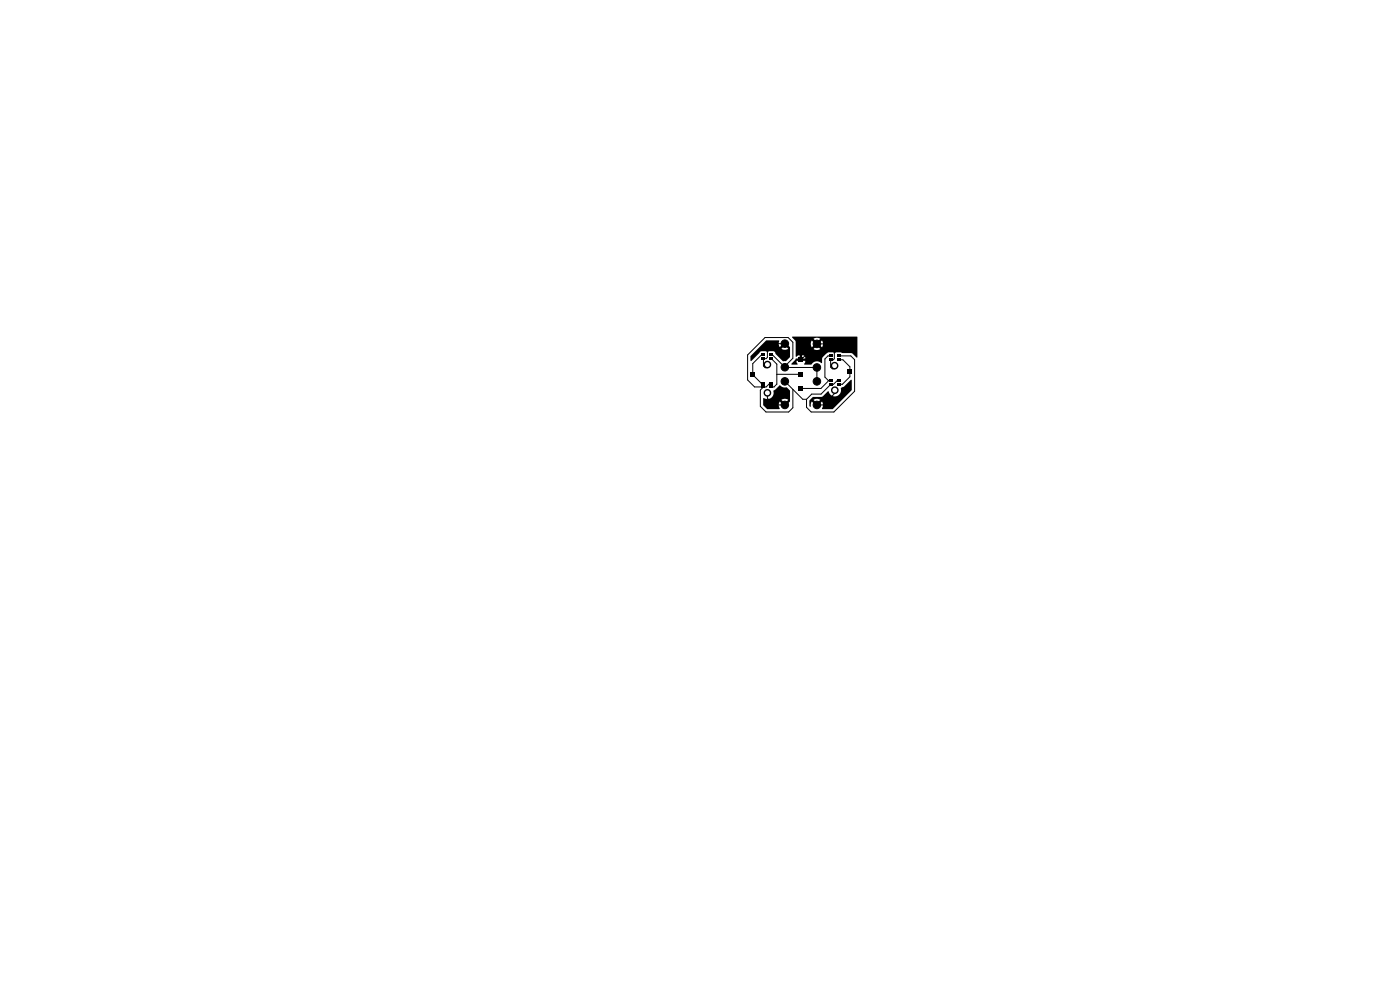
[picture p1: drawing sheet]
<svg xmlns="http://www.w3.org/2000/svg" width="297mm" height="210mm" viewBox="0 0 297 210" stroke-linecap="round" stroke-linejoin="round" font-family="sans-serif">
<g fill="#000" stroke="#000" stroke-width=".21">
<circle cx="162.9" cy="72.9" r=".3"/>
<circle cx="166.5" cy="72.9" r=".8"/>
<circle cx="166.5" cy="77.9" r=".8"/>
<circle cx="173.3" cy="77.9" r=".8"/>
<circle cx="173.3" cy="72.9" r=".8"/>
<circle cx="177.9" cy="72.9" r=".3"/>
<circle cx="162.6" cy="85.9" r=".3"/>
<circle cx="166.5" cy="85.9" r=".8"/>
<circle cx="166.5" cy="80.9" r=".8"/>
<circle cx="173.3" cy="80.9" r=".8"/>
<circle cx="173.3" cy="85.9" r=".8"/>
<circle cx="176.3" cy="85.9" r=".3"/>
</g>
<g fill="#000">
<path d="M159.3 79.1h.8v.8h-.8zM161.6 75h.7v.5h-.7zM161.6 75.8h.7v.5h-.7zM162.2 76.8a.81 .81 0 0 1 1.3 .1 .81 .81 0 0 1-.5 1.2 .81 .81 0 0 1-1-.8h.3a.52 .52 0 0 0 .7 .5 .52 .52 0 0 0 .2-.8 .52 .52 0 0 0-.9 .1v.2h-.3zM163.3 75.8h.7v.5h-.7zM163.3 75h.7v.5h-.7zM159.2 75.5l3.4-3.3h2.6l.1 .2a1.29 1.29 0 0 0 .1 1.2l.7-.7 .4 .4-.7 .7a1.29 1.29 0 0 0 1.4 0l-.7-.7 .4-.4 .7 .8v2l-.9 .9h-.6l-2-2.1h-.9l-.4 .2-.4-.2-1 .1-2 2-.2-.1zM169.5 79h.8v.8h-.8zM169.5 75.9h.8v.8h-.8zM175.8 76.1h.8v.5h-.8zM175.8 75.2h.8v.6h-.8zM176.4 77.1a.81 .81 0 0 1 1.3 0 .81 .81 0 0 1-.5 1.3 .81 .81 0 0 1-1-.9h.3a.52 .52 0 0 0 .7 .6 .52 .52 0 0 0 .2-.9 .52 .52 0 0 0-.8 .2l-.1 .1h-.3z"/>
<path d="M177.5 75.2h.7v.6h-.7zM177.5 76.1h.7v.5h-.7zM179.9 78.5h.8v.8h-.8zM168.1 71.4l13.8 .1-.1 4.4-1.2-1-3.1-.2-.5 .2-.3-.2h-1l-1.2 1.1-.2 1.2a1.49 1.49 0 0 0-2.2 .3h-1.5l.2-.7h-.9l.3-.3-.3-.3h.9a.55 .55 0 0 0-.6-.6v.6h-.3a.25 .25 0 0 0-.3 .3 .25 .25 0 0 0 .3 .3h-.9l.2 .6-.1 .1h-1.2l.9-1.2 .8-.1v-.6h-.4l-.2 .3-.2-.1v-2.8h3.2l.2 .9 .7-.7 .4 .4-.7 .6a1.29 1.29 0 0 0 1.4 0l-.7-.6 .4-.4 .7 .7a1.28 1.28 0 0 0 0-1.5l-.7 .7-.4-.3 .7-.7a1.29 1.29 0 0 0-1.4 0l.7 .7-.4 .3-.7-.7-.2 .6h-3.2v-.4l-.7-.8zM161.6 81h.7v.5h-.7zM161.6 81.8h.7v.5h-.7zM162.3 82.7a.81 .81 0 0 1 1.2 .3 .81 .81 0 0 1-.6 1.1 .81 .81 0 0 1-.9-.8h.3a.52 .52 0 0 0 .7 .5 .52 .52 0 0 0 .2-.8 .52 .52 0 0 0-.9 .1v.2h-.3zM163.3 81.8h.7v.5h-.7zM163.3 81h.7v.5h-.7zM161.9 84.5a1.65 1.65 0 0 0 2-.4l.2-.9a.3 .3 0 0 1 .3-.5l1-1a1.92 1.92 0 0 0 1.5 .5l.7 .7v2.2l-.7 .8-.4-.4 .7-.7a1.29 1.29 0 0 0-1.4 0l.7 .7-.4 .4-.7-.7a2.07 2.07 0 0 0 0 1.6h-2.7l-.8-.9zM169.5 82h.8v.8h-.8zM175.9 81.3h.7v.5h-.7z"/>
<path d="M175.9 80.4h.7v.6h-.7zM176.6 82.1a.81 .81 0 0 1 1.2 .3 .81 .81 0 0 1-.6 1.2 .81 .81 0 0 1-.9-.9h.3a.52 .52 0 0 0 .7 .6 .52 .52 0 0 0 .2-.9 .52 .52 0 0 0-.9 .2v.1h-.3zM177.6 80.4h.7v.6h-.7zM177.6 81.3h.7v.5h-.7zM171.7 84.9l.8-.7h1.9l1.3-1.2a1.38 1.38 0 0 0 1.7 1 1.38 1.38 0 0 0 1-1.7l.7-.3 1.4-1.4h.2v2.2l-4 4h-2.2l-.1-.2a1.29 1.29 0 0 0 0-1.4l-.7 .7-.4-.4 .7-.7a1.29 1.29 0 0 0-1.4 0l.7 .7-.4 .4-.7-.7-.3 1.1-.2-.2z"/>
</g>
<g fill="none" stroke="#000" stroke-width=".21">
<path d="M162 75.3h-.4l-1.9 1.8v2.4l1.8 1.8h.5M162.9 72.9h3.6M163.6 76.1l1.2 1.1v4.3l-.6 .6h-.6M163.6 75.3h.3l2.6 2.7h6.8v2.9M164.4 72.9l-1.6 1.6v1.3l-.3 .3h-.5v1.5l.3 .4h.5M164.8 79.4h5.1M166.5 77.9v-.2l1.7-1.7v-3.4l-1-1h-4.9l-3.7 3.7v5.3l1.5 1.5h2.4l.8-.8h.3M176.2 75.5h-.5l-.7 .6v3.9l.7 .7h.6M177 74.5l-1.5-1.5h-2.2l-3.4 3.3M177 74.5v1.6l-.2 .2h-.6v1.6l.4 .3h.5M177.9 75.5h2.6l.8 .8v6.7l-4.4 4.4h-4.8l-1-1v-1.7M177.9 76.3h.9l1.5 1.5v2.1l-1.6 1.6h-.8"/>
<path d="M177.9 72.9v.7l-.9 .9M162 82.1l-.7 .6v3.5l1.2 1.2h4.8l.9-.9v-3.9M162.6 85.9h3.9M162.8 84v.5l1.4 1.4M166.5 80.9l3.8 3.8h.8M173.3 85.9h3M175.9 80.7l-1.7 1.7h-4.3M177.1 83.4l-2.5 2.5M177.9 80.7h-.3l-.8 .8h-.5l-2.1 2.1h-2l-1.1 1.1"/>
</g>
</svg>
